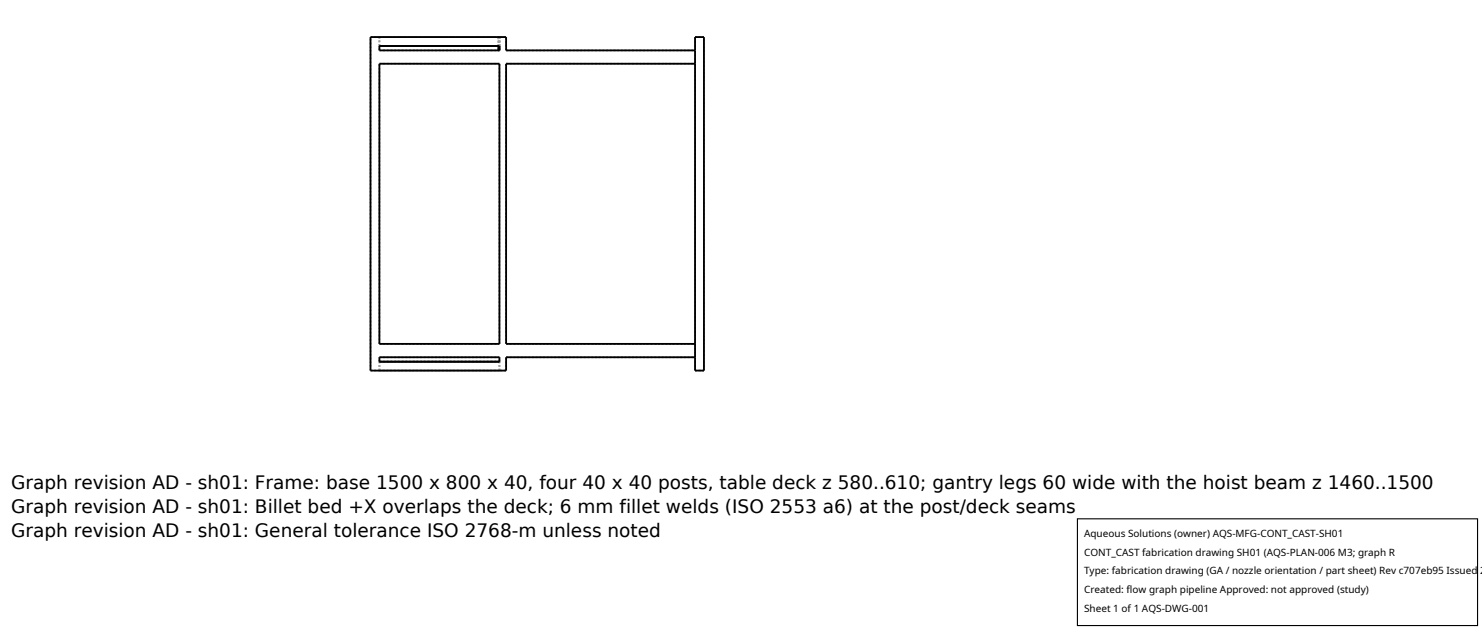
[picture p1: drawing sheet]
<svg xmlns="http://www.w3.org/2000/svg" width="212mm" height="90mm" viewBox="0 0 212 90" stroke-linecap="round" stroke-linejoin="round" font-family="sans-serif">
<defs><g id="words">
<g font-size="2.6">
<text x="1.6" y="69.8">Graph revision AD - sh01: Frame: base 1500 x 800 x 40, four 40 x 40 posts, table deck z 580..610; gantry legs 60 wide with the hoist beam z 1460..1500</text>
<text x="1.6" y="73.3">Graph revision AD - sh01: Billet bed +X overlaps the deck; 6 mm fillet welds (ISO 2553 a6) at the post/deck seams</text>
<text x="1.6" y="76.7">Graph revision AD - sh01: General tolerance ISO 2768-m unless noted</text>
</g>
<g font-size="1.4">
<text x="154.8" y="76.6">Aqueous Solutions (owner) AQS-MFG-CONT_CAST-SH01</text>
<text x="154.8" y="79.3">CONT_CAST fabrication drawing SH01 (AQS-PLAN-006 M3; graph R</text>
<text x="154.8" y="82">Type: fabrication drawing (GA / nozzle orientation / part sheet) Rev c707eb95 Issued 2</text>
<text x="154.8" y="84.7">Created: flow graph pipeline Approved: not approved (study)</text>
<text x="154.8" y="87.4">Sheet 1 of 1 AQS-DWG-001</text>
</g>
</g></defs>
<g fill="none" stroke="#a0a0a0" stroke-width=".26" stroke-dasharray=".3 .3" stroke-linecap="butt">
<path d="M52.9 5.3h19.4M54.2 5.3h17.1M54.2 6.6v-1.3M54.2 6.6h17.1M54.2 7.2v-.6M54.2 7.2h17.1M54.2 9.1h17.1M71.2 5.3h.1M71.2 6.6h.1M71.2 7.2h.1M71.2 6.6v-1.3M71.2 7.2v-1.9"/>
<path d="M71.3 6.6v-1.3M71.3 5.3v1.3M71.3 5.3v1.9M71.3 7.2v-.6M72.3 7.2h27M72.3 7.2v-1.9M72.3 9.1h27M99.3 9.1v-1.9M99.3 5.3h1.2M99.3 7.2v-1.9M52.9 52.9h19.4M52.9 52.9v-47.6"/>
<path d="M54.2 52.9h17.1M54.2 52.9v-1.3M54.2 51.6v-.6M54.2 51.6h17.1M54.2 51h17.1M54.2 49.1h17.1M54.2 49.1v-40M71.3 52.9v-1.3M71.3 51.6v-.6M71.3 49.1v-40M72.3 52.9v-1.9M72.3 51h27"/>
<path d="M72.3 49.1v-40M72.3 49.1h27M99.3 51v-1.9M99.3 52.9h1.2M99.3 49.1v-40M99.3 52.9v-1.9M100.5 52.9v-47.6"/>
</g>
<path d="M54.2 6.6h17.1v.6h-17.1zM54.2 9.1h17.1v40h-17.1zM71.2 6.6v.6M99.3 7.2h-27v-1.9h-19.4v47.6h19.4v-1.9h27M99.3 5.3h1.2v47.6h-1.2zM99.3 9.1h-27v40h27M54.2 51h17.1v.6h-17.1z" fill="none" stroke="#000" stroke-width=".26"/>
<path d="M153.9 74.1h57.1v15.2h-57.1z" fill="#fff" stroke="#000" stroke-width=".16"/>
<use href="#words"/>
</svg>
